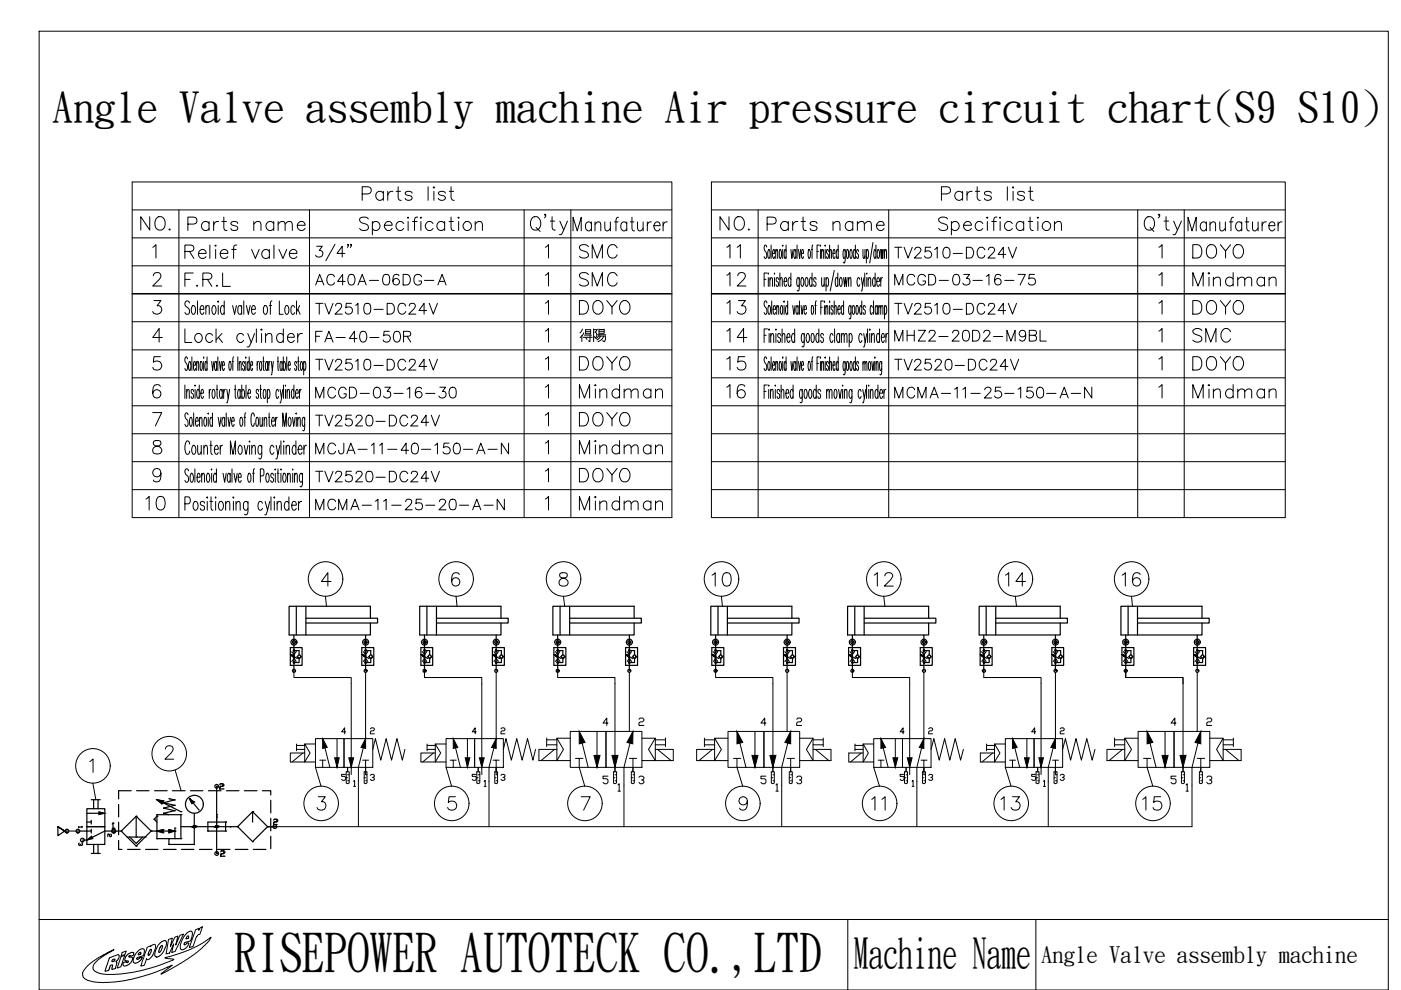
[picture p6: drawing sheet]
<svg xmlns="http://www.w3.org/2000/svg" width="297mm" height="210mm" viewBox="0 0 297 210" stroke-linecap="round" stroke-linejoin="round" font-family="sans-serif">
<defs><g id="words">
<text font-size="11.3" x="49.7" y="205.7">RISEPOWER AUTOTECK CO.,LTD</text>
<text font-size="9.7" x="118.2" y="74.4">得陽</text>
<g font-size="8.9">
<text x="11.1" y="25.7">Angle Valve assembly machine Air pressure circuit chart(S9 S10)</text>
<text x="181.1" y="205">Machine Name</text>
</g>
<g font-size="6.2">
<text x="28.6" y="50.1">NO.</text>
<text x="38.5" y="50.1">Parts name</text>
<text x="151.3" y="50.1">NO.</text>
<text x="161.6" y="50.1">Parts name</text>
<text x="121.7" y="56.1">SMC</text>
<text x="152.8" y="56.1">11</text>
<text x="251.5" y="56.1">DOYO</text>
<text x="38.1" y="62.1">F.R.L</text>
<text x="121.7" y="61.7">SMC</text>
<text x="152.8" y="61.7">12</text>
<text x="251.5" y="61.7">Mindman</text>
<text x="121.7" y="67.7">DOYO</text>
<text x="152.8" y="67.7">13</text>
<text x="251.5" y="67.7">DOYO</text>
<text x="152.8" y="73.7">14</text>
<text x="251.5" y="73.7">SMC</text>
<text x="121.7" y="79.7">DOYO</text>
<text x="152.8" y="79.7">15</text>
<text x="251.5" y="79.7">DOYO</text>
<text x="121.7" y="85.7">Mindman</text>
<text x="152.8" y="85.7">16</text>
<text x="251.5" y="85.7">Mindman</text>
<text x="121.7" y="91.4">DOYO</text>
<text x="121.7" y="97.4">Mindman</text>
<text x="121.7" y="103.4">DOYO</text>
<text x="29.6" y="109.4">10</text>
<text x="121.7" y="109.4">Mindman</text>
<text x="149.6" y="125.6">10</text>
<text x="184.1" y="125.6">12</text>
<text x="212" y="125.6">14</text>
<text x="236.7" y="125.6">16</text>
<text x="183.4" y="172.9">11</text>
<text x="211" y="172.9">13</text>
<text x="240.9" y="172.9">15</text>
</g>
<g font-size="5.7">
<text x="188.4" y="56.1">TV2510-DC24V</text>
<text x="65.6" y="61.7">AC40A-06DG-A</text>
<text x="188.4" y="61.7">MCGD-03-16-75</text>
<text x="65.6" y="79.7">TV2510-DC24V</text>
<text x="188.4" y="79.7">TV2520-DC24V</text>
<text x="65.6" y="85.7">MCGD-03-16-30</text>
<text x="188.4" y="85.7">MCMA-11-25-150-A-N</text>
</g>
<g font-size="5.3">
<text x="65.6" y="67.7">TV2510-DC24V</text>
<text x="188.4" y="67.7">TV2510-DC24V</text>
<text x="65.6" y="73.7">FA-40-50R</text>
<text x="188.4" y="73.4">MHZ2-20D2-M9BL</text>
<text x="65.6" y="91.4">TV2520-DC24V</text>
<text x="65.6" y="97.4">MCJA-11-40-150-A-N</text>
<text x="65.6" y="103.4">TV2520-DC24V</text>
<text x="65.6" y="109.4">MCMA-11-25-20-A-N</text>
</g>
<text font-size="4.8" x="220.8" y="203.9">Angle Valve assembly machine</text>
<text font-size="3.5" x="15.5" y="180.6">3</text>
<g font-size="3.1">
<text x="15.5" y="176.7">1</text>
<text x="21.5" y="178.5">2</text>
</g>
</g></defs>
<path d="M8.3 6.6h286v203.3h-286z" fill="none" stroke="#000" stroke-width=".21"/>
<g fill="none" stroke="#000" stroke-width=".21">
<path d="M57.4 175.3h195.3M8.3 195h286M33.9 200l.9-.6a.68 .68 0 0 1 .4 1.1l-.8 1.7-.7 .5-.6 .2-.3-.3 .1-.7 .4-1.1zM35.7 199.2l.8-.3-.4 1.8 1-2 .6-.2-.4 1.9 .8-2.1 .8-.3-1.8 3.7-.7 .2 .4-1.8-.9 2-.7 .1zM39.5 197.9l.8-.4a.63 .63 0 0 1 .4 1l-.4 1-1.2 .4a.25 .25 0 0 0 .1 .4 .25 .25 0 0 0 .3-.2v-.1a.29 .29 0 0 1 .5 0 .29 .29 0 0 1-.1 .5l-.6 .6-.4 .3h-.5l-.1-.2-.1-.8 .4-1.1zM39.6 198.6a.26 .26 0 0 1 .4-.1 .26 .26 0 0 1 .1 .4 .26 .26 0 0 1-.4 .1h-.3zM41.5 197.1l.7-.3-.1 .4 .2-.3 .6-.4-.7 1.6a1.3 1.3 0 0 0-.8 1.3l-.5 1.3-.8 .2zM179.7 195v14.9M219.6 195v14.9M18.6 204.7l2.4-1.7 3.2-1.6-2.7 1.6-1.5 1.3-.3 .9 .2 .6 1.2 .6 1.4 .2 3.1-.1 3.9-.6 3.6-1 3.3-1.2 .5-.3-1.9-.3 3.1-.9 2.3-.9 2.6-1.3 1.7-1.3-.8 1.3-2.5 2.2-3 2-4.2 2.4 2.3-1.9-3.7 1.5-5.2 1.5-3.2 .5-4 .1-1.9-.5-.8-.6-.2-1zM23.2 203.1l.8-.3a1.32 1.32 0 0 1 1.2-.3v.5l-.6 .9 .2 .1-.2 1a.62 .62 0 0 1-.8 .5h-.1l.1-.5a.23 .23 0 0 0 .1-.3 .23 .23 0 0 0-.4-.1l-.2 .2-.2 .9-.5 .2a.2 .2 0 0 1-.3 0 .2 .2 0 0 1 .1-.3zM23.9 203.5l.1-.1a.24 .24 0 0 1 .4 0 .24 .24 0 0 1-.2 .4h-.5z"/>
<path d="M25.7 202.8l.8-.3-.9 2.5-.8 .2zM25.9 201.9l.9-.3-.3 .8-.8 .3zM26.9 202.5l1.1-.6a.36 .36 0 0 1 .4 .3 .36 .36 0 0 1-.3 .4l-.4 .1a.2 .2 0 0 0-.3 0 .2 .2 0 0 0 0 .3h.2a.37 .37 0 0 1 .5 .1 .37 .37 0 0 1-.1 .5l-.6 .8-.8 .4h-.4l-.1-.6 .7-.2a.22 .22 0 0 0 .4 0 .22 .22 0 0 0 0-.3 .22 .22 0 0 0-.4 0 .44 .44 0 0 1-.4-.3 .44 .44 0 0 1 .2-.5zM29.1 201.8l.7-.6h.5a.87 .87 0 0 1 .2 1.1l-.1 .3-1 .3a.29 .29 0 0 0-.3 .2 .29 .29 0 0 0 .1 .3l.6-.4a.18 .18 0 0 1 .3 .1 .18 .18 0 0 1-.1 .2l-1 .8-.4 .1-.3-.2 .1-1zM29.4 202.1h.1a.24 .24 0 0 1 .2-.2 .24 .24 0 0 1 .2 .2 .24 .24 0 0 1-.2 .2 .19 .19 0 0 1-.3 .1 .19 .19 0 0 1 0-.3zM31.2 200.8l.7-.3v.2l.4-.4 .5-.1a1.4 1.4 0 0 1-.1 1.6 1.8 1.8 0 0 1-1.6 1.6v-.1l-.5 1.4-.8 .1zM31.8 201.4a.21 .21 0 0 1 .3 0 .21 .21 0 0 1-.1 .3l-.3 .6a.2 .2 0 0 1-.3 .2 .2 .2 0 0 1 .1-.3zM34.1 200.6a.25 .25 0 0 1 .4-.1 .25 .25 0 0 1-.1 .4l-.4 .9a.21 .21 0 0 1-.3 .1 .21 .21 0 0 1 0-.4z"/>
</g>
<!-- layer: 1 -->
<g fill="none" stroke="#000" stroke-width=".21">
<path d="M62.3 142.2v1.5h12.2v20.5M62.9 158h1.7M62.9 158.9h1.7M62.9 157.7v1.5M64.2 159.7l-2.3 1.9M64.6 157.7v3.9h2.3M66.9 156.6h6v6.1h-6zM66.9 157.7h-2.3l1.1 2-1.1 1.9h-3v-1.9h3M68.4 156.6l1.5 6.1M71.5 156.6v6.1M72.9 156.6h6.1v6.1h-6.1zM77.5 142.6v14l-1.5 6.1v12.6"/>
<path d="M79 158.9l.6-2.3 1.1 4.6 1.2-4.6 1.1 4.6 1.2-4.6 1.1 4.6 .6-2.3M90 142.2v1.5h12.2v20.5M90.6 157.7v1.5M90.6 158h1.7M90.6 158.9h1.7M91.9 159.7l-2.3 1.9M92.3 157.7v3.9h2.3M94.6 156.6h6v6.1h-6zM94.6 157.7h-2.3l1.1 2-1.1 1.9h-3.1v-1.9h3.1M96.1 156.6l1.5 6.1M99.1 156.6v6.1M100.6 156.6h6.1v6.1h-6.1z"/>
<path d="M105.2 142.6v14l-1.5 6.1v12.6M106.7 158.9l.6-2.3 1.1 4.6 1.2-4.6 1.1 4.6 1.1-4.6 1.2 4.6 .5-2.3M115.9 156.5v1.8M115.9 156.9h2.2M115.9 157.9h2.2M117.6 158.9l-2.9 2.4M118.1 156.5v4.8h2.8M118.2 142.2v1.5h12.2v19.9M120.9 155.1h7.6v7.6h-7.6zM120.9 156.5h-2.8l1.4 2.4-1.4 2.4h-3.8v-2.4h3.8M122.8 155.1l1.9 7.6M126.6 155.1v7.6"/>
<path d="M128.5 155.1h7.6v7.6h-7.6zM133.4 142.6v12.5M134.2 155.1l-1.9 7.6v12.6M136.1 156.5h2.8l-1.4 2.4 1.4 2.4h3.8v-2.4h-3.8M138.9 156.5v4.8h-2.8M138.9 156.9h2.2M138.9 157.9h2.2M139.4 158.9l2.9 2.4M141.1 156.5v1.8M149.4 156.9h2.1M149.4 157.9h2.1M149.4 156.5v1.8"/>
<path d="M151 158.9l-2.8 2.4M151.5 156.5v4.8h2.8M151.7 142.2v1.5h12.2v19.9M154.3 155.1h7.7v7.6h-7.7zM154.3 156.5h-2.8l1.5 2.4-1.5 2.4h-3.8v-2.4h3.8M156.3 155.1l1.9 7.6M160.1 155.1v7.6M162 155.1h7.5v7.6h-7.5zM166.9 142.6v12.5M167.6 155.1l-1.9 7.6v12.6M169.5 156.5h2.9l-1.4 2.4 1.4 2.4h3.8v-2.4h-3.8M172.4 156.5v4.8h-2.9"/>
<path d="M172.4 156.9h2.1M172.4 157.9h2.1M172.9 158.9l2.8 2.4M174.5 156.5v1.8M180.7 142.2v1.5h12.2v20.5M181.3 158h1.7M181.3 158.9h1.7M181.3 157.7v1.5M182.6 159.7l-2.3 1.9M183 157.7v3.9h2.3M185.3 156.6h6v6.1h-6zM185.3 157.7h-2.3l1.1 2-1.1 1.9h-3v-1.9h3"/>
<path d="M186.8 156.6l1.5 6.1M189.8 156.6v6.1M191.3 156.6h6.1v6.1h-6.1zM195.9 142.6v14l-1.5 6.1v12.6M197.4 158.9l.6-2.3 1.1 4.6 1.2-4.6 1.1 4.6 1.1-4.6 1.2 4.6 .6-2.3M208.6 142.2v1.5h12.1v20.5M209.2 158h1.7M209.2 158.9h1.7M209.2 157.7v1.5M210.5 159.7l-2.3 1.9M210.9 157.7v3.9h2.2M213.1 156.6h6.1v6.1h-6.1z"/>
<path d="M213.1 157.7h-2.2l1.1 2-1.1 1.9h-3v-1.9h3M214.7 156.6l1.5 6.1M217.7 156.6v6.1M219.2 156.6h6.1v6.1h-6.1zM223.8 142.6v14l-1.6 6.1v12.6M225.3 158.9l.6-2.3 1.1 4.6 1.1-4.6 1.2 4.6 1.1-4.6 1.2 4.6 .6-2.3M236.3 156.9h2.2M236.3 157.9h2.2M236.3 156.5v1.8M238 158.9l-2.8 2.4M238.5 156.5v4.8h2.8M238.7 142.2v1.5h12.1v19.9"/>
<path d="M241.3 155.1h7.6v7.6h-7.6zM241.3 156.5h-2.8l1.4 2.4-1.4 2.4h-3.8v-2.4h3.8M243.2 155.1l1.9 7.6M247 155.1v7.6M248.9 155.1h7.6v7.6h-7.6zM253.8 142.6v12.5M254.6 155.1l-1.9 7.6v12.6M256.5 156.5h2.8l-1.4 2.4 1.4 2.4h3.8v-2.4h-3.8M259.3 156.5v4.8h-2.8M259.3 156.9h2.2M259.3 157.9h2.2M259.8 158.9l2.9 2.4"/>
<path d="M261.5 156.5v1.8M13.8 176.2h2.7M67.8 161.2h.6v1.5M68.4 161.2h.6M73.4 163.6h.6v2.4l-.3 .2-.3-.2zM73.4 164.9h.3M73.7 164.3h.3M73.7 165.5h.3M73.7 162.7v.9M76.9 161.2h.6v3M77.2 163.6h.6v2.4l-.3 .2-.3-.2zM77.2 164.9h.3"/>
<path d="M77.5 161.2h.6M77.5 164.3h.3M77.5 165.5h.3M95.5 161.2h.6v1.5M96.1 161.2h.6M101.1 163.6h.6v2.4l-.3 .2-.3-.2zM101.1 164.9h.3M101.4 162.7v.9M101.4 164.3h.3M101.4 165.5h.3M104.6 161.2h.6v3M104.9 163.6h.6v2.4l-.3 .2-.3-.2z"/>
<path d="M104.9 164.9h.3M105.2 161.2h.6M105.2 164.3h.3M105.2 165.5h.3M122 160.8h.8v1.9M122.8 160.8h.8M130.1 163.6h.6v2.4l-.3 .2-.3-.2zM130.1 164.9h.3M130.4 164.3h.3M130.4 165.5h.3M133.4 160.8h.8v2.8M133.9 163.6h.6v2.4l-.3 .2-.3-.2z"/>
<path d="M133.9 164.9h.3M134.2 164.3h.3M134.2 165.5h.3M134.2 160.8h.8M155.5 160.8h.8v1.9M156.3 160.8h.8M163.5 163.6h.7v2.4l-.3 .2-.4-.2zM163.5 164.9h.4M163.9 164.3h.3M163.9 165.5h.3M166.9 160.8h.7v2.8M167.3 163.6h.7v2.4l-.4 .2-.3-.2z"/>
<path d="M167.3 164.9h.3M167.6 164.3h.4M167.6 165.5h.4M167.7 160.8h.7M186.2 161.2h.6v1.5M186.8 161.2h.6M191.8 163.6h.6v2.4l-.3 .2-.3-.2zM191.8 164.9h.3M192.1 164.3h.3M192.1 165.5h.3M192.1 162.7v.9M195.3 161.2h.6v3"/>
<path d="M195.6 163.6h.6v2.4l-.3 .2-.3-.2zM195.6 164.9h.3M195.9 164.3h.3M195.9 165.5h.3M195.9 161.2h.7M214 161.2h.7v1.5M214.7 161.2h.6M219.7 163.6h.6v2.4l-.3 .2-.3-.2zM219.7 164.9h.3M220 164.3h.3M220 165.5h.3M220 162.7v.9"/>
<path d="M223.2 161.2h.6v3M223.5 163.6h.6v2.4l-.3 .2-.3-.2zM223.5 164.9h.3M223.8 164.3h.3M223.8 165.5h.3M223.8 161.2h.6M242.4 160.8h.8v1.9M243.2 160.8h.8M250.5 163.6h.6v2.4l-.3 .2-.3-.2zM250.5 164.9h.3M250.8 164.3h.3M250.8 165.5h.3"/>
<path d="M253.8 160.8h.8v2.8M254.3 163.6h.6v2.4l-.3 .2-.3-.2zM254.3 164.9h.3M254.6 164.3h.3M254.6 165.5h.3M254.6 160.8h.8"/>
</g>
<!-- layer: CONNECTIONS -->
<g fill="none" stroke="#000" stroke-width=".25">
<circle cx="62.3" cy="136.2" r=".63"/>
<circle cx="62.3" cy="136.1" r=".31"/>
<circle cx="77.5" cy="136.1" r=".31"/>
<circle cx="77.5" cy="136.2" r=".63"/>
<circle cx="90" cy="136.2" r=".63"/>
<circle cx="90" cy="136.1" r=".33"/>
<circle cx="105.2" cy="136.1" r=".31"/>
<circle cx="105.2" cy="136.2" r=".63"/>
<circle cx="118.2" cy="136.2" r=".63"/>
<circle cx="118.2" cy="136.1" r=".33"/>
<circle cx="133.4" cy="136.1" r=".31"/>
<circle cx="133.4" cy="136.2" r=".64"/>
<circle cx="151.7" cy="136.1" r=".31"/>
<circle cx="151.7" cy="136.2" r=".64"/>
<circle cx="166.9" cy="136.2" r=".63"/>
<circle cx="166.9" cy="136.1" r=".31"/>
<circle cx="180.7" cy="136.1" r=".31"/>
<circle cx="180.7" cy="136.2" r=".64"/>
<circle cx="195.9" cy="136.2" r=".63"/>
<circle cx="195.9" cy="136.1" r=".31"/>
<circle cx="208.6" cy="136.2" r=".63"/>
<circle cx="208.6" cy="136.1" r=".31"/>
<circle cx="223.8" cy="136.2" r=".63"/>
<circle cx="223.8" cy="136.1" r=".33"/>
<circle cx="238.7" cy="136.1" r=".31"/>
<circle cx="238.7" cy="136.2" r=".64"/>
<circle cx="253.8" cy="136.2" r=".63"/>
<circle cx="253.9" cy="136.1" r=".31"/>
<circle cx="62.3" cy="142.2" r=".31"/>
<circle cx="77.5" cy="142.2" r=".31"/>
<circle cx="90" cy="142.2" r=".33"/>
<circle cx="105.2" cy="142.2" r=".31"/>
<circle cx="118.2" cy="142.2" r=".33"/>
<circle cx="133.4" cy="142.2" r=".31"/>
<circle cx="151.7" cy="142.2" r=".31"/>
<circle cx="166.9" cy="142.2" r=".31"/>
<circle cx="180.7" cy="142.2" r=".31"/>
<circle cx="195.9" cy="142.2" r=".31"/>
<circle cx="208.6" cy="142.2" r=".31"/>
<circle cx="223.8" cy="142.2" r=".33"/>
<circle cx="238.7" cy="142.2" r=".31"/>
<circle cx="253.9" cy="142.2" r=".31"/>
<circle cx="14.2" cy="176.2" r=".39"/>
<circle cx="46" cy="166.7" r=".39"/>
<circle cx="58.3" cy="175.3" r=".39"/>
<circle cx="46" cy="180.9" r=".39"/>
</g>
<!-- layer: 1 -->
<g fill="none" stroke="#000" stroke-width=".25">
<path d="M61.6 137.3h2.5v3.8h-2.5zM61.6 138.8l.6 .3-.1 .1-.5-.4 .7 .3-.1 .2zM61.8 138.2a1.33 1.33 0 0 1 0 2M62.3 139.2l-.7-.4 .6 .5 .2-.2-.8-.3 1.4 .8M62.3 137.9h1.1v1M62.3 134.6v7.6M62.8 138.1a1.33 1.33 0 0 0 0 2.1M62.8 128.5v6.1M62.9 139.2l.5 .5 .5-.5M63.4 139.7v.8h-1.1M64.9 131.1h15.2v1h-15.2M64.9 128.5v6.1"/>
<path d="M76.7 137.3h2.5v3.8h-2.5zM76.8 138.8l.6 .3-.1 .1-.5-.4 .7 .3-.2 .2zM77 138.2a1.33 1.33 0 0 1 0 2M77.5 137.9l.1 .1zM77.5 139.2l-.7-.4 .6 .5 .2-.2-.8-.3 1.4 .8M77.5 137.9h1.1v1M77.5 134.6v7.6M78 138.1a1.37 1.37 0 0 0 0 2.1M78.1 139.2l.5 .5 .5-.5M78.5 131.1v-2.6h-17.2v6.1h17.2v-2.5M78.6 139.7v.8h-1.1M89.2 137.3h2.5v3.8h-2.5z"/>
<path d="M89.3 138.8l.6 .3-.1 .1-.5-.4 .7 .3-.1 .2zM89.5 138.2a1.33 1.33 0 0 1 0 2M90 139.2l-.7-.4 .6 .5 .1-.2-.7-.3 1.4 .8M90 137.9h1.1v1M90 134.6v7.6M90.5 138.1a1.33 1.33 0 0 0 0 2.1M90.5 128.5v6.1M90.6 139.2l.5 .5 .5-.5M91.1 139.7v.8h-1.1M92.5 131.1h15.2v1h-15.2M92.5 128.5v6.1M104.4 137.3h2.5v3.8h-2.5z"/>
<path d="M104.5 138.8l.6 .3-.1 .1-.5-.4 .7 .3-.2 .2zM104.7 138.2a1.33 1.33 0 0 1 0 2M105.1 137.9h.2zM105.2 139.2l-.7-.4 .6 .5 .1-.2-.7-.3 1.4 .8M105.2 134.6v7.6M105.2 137.9h1.1v1M105.7 138.1a1.37 1.37 0 0 0 0 2.1M105.8 139.2l.5 .5 .5-.5M106.2 131.1v-2.6h-17.2v6.1h17.2v-2.5M106.3 139.7v.8h-1.1M117.4 137.3h2.6v3.8h-2.6zM117.5 138.8l.6 .3v.1l-.6-.4 .7 .3-.1 .2z"/>
<path d="M117.8 138.2a1.33 1.33 0 0 1 0 2M118.2 137.9l.1 .1zM118.2 139.2l-.7-.4 .6 .5 .2-.2-.8-.3 1.5 .8M118.2 137.9h1.1v1M118.2 134.6v7.6M118.7 138.1a1.37 1.37 0 0 0 0 2.1M118.7 128.5v6.1M118.9 139.2l.4 .5 .5-.5M119.3 139.7v.8h-1.1M120.8 131.1h15.2v1h-15.2M120.8 128.5v6.1M132.6 137.3h2.6v3.8h-2.6z"/>
<path d="M132.7 138.8l.6 .3v.1l-.6-.4 .7 .3-.1 .2zM132.9 138.2a1.29 1.29 0 0 1 .1 2M133.3 137.9l.2 .1zM133.4 139.2l-.7-.4 .6 .5 .1-.2-.7-.3 1.5 .8M133.4 137.9h1.1v1M133.4 134.6v7.6M133.9 138.1a1.37 1.37 0 0 0 0 2.1M134.1 139.2l.4 .5 .5-.5M134.5 131.1v-2.6h-17.3v6.1h17.3v-2.5M134.5 139.7v.8h-1.1M150.9 137.3h2.6v3.8h-2.6zM151 138.8l.6 .3v.1l-.6-.4 .7 .3-.1 .2z"/>
<path d="M151.2 138.2a1.37 1.37 0 0 1 .1 2M151.6 139.2l-.6-.4 .6 .5 .1-.2-.7-.3 1.4 .8M151.7 137.9h1.1v1M151.7 134.6v7.6M152.2 138.1a1.37 1.37 0 0 0 0 2.1M152.2 128.5v6.1M152.4 139.2l.4 .5 .5-.5M152.8 139.7v.8h-1.1M154.2 131.1h15.2v1h-15.2M154.2 128.5v6.1M166.1 137.3h2.6v3.8h-2.6zM166.2 138.8l.6 .3-.1 .1-.5-.4 .6 .3v.2z"/>
<path d="M166.4 138.2a1.33 1.33 0 0 1 0 2M166.8 139.2l-.6-.4 .6 .5 .1-.2-.7-.3 1.4 .8M166.9 137.9h1.1v1M166.9 134.6v7.6M167.4 138.1a1.41 1.41 0 0 0-.1 2.1M167.5 139.2l.5 .5 .5-.5M167.9 131.1v-2.6h-17.2v6.1h17.2v-2.5M168 139.7v.8h-1.1M179.9 137.3h2.6v3.8h-2.6zM180 138.8l.6 .3v.1l-.6-.4 .7 .3-.1 .2zM180.2 138.2a1.29 1.29 0 0 1 .1 2M180.6 139.2l-.6-.4 .6 .5 .1-.2-.7-.3 1.4 .8"/>
<path d="M180.7 137.9h1.1v1M180.7 134.6v7.6M181.2 138.1a1.37 1.37 0 0 0 0 2.1M181.2 128.5v6.1M181.4 139.2l.4 .5 .5-.5M181.8 139.7v.8h-1.1M183.2 131.1h15.2v1h-15.2M183.2 128.5v6.1M195.1 137.3h2.6v3.8h-2.6zM195.2 138.8l.6 .3-.1 .1-.5-.4 .6 .3-.1 .2zM195.4 138.2a1.37 1.37 0 0 1 .1 2M195.8 139.2l-.6-.4 .5 .5 .2-.2-.7-.3 1.4 .8"/>
<path d="M195.9 137.9h1.1v1M195.9 134.6v7.6M196.4 138.1a1.41 1.41 0 0 0-.1 2.1M196.5 139.2l.5 .5 .5-.5M196.9 131.1v-2.6h-17.2v6.1h17.2v-2.5M197 139.7v.8h-1.1M207.8 137.3h2.6v3.8h-2.6zM207.9 138.8l.6 .3-.1 .1-.5-.4 .6 .3-.1 .2zM208.1 138.2a1.37 1.37 0 0 1 .1 2M208.5 137.9l.2 .1zM208.5 139.2l-.6-.4 .5 .5 .2-.2-.7-.3 1.4 .8M208.6 137.9h1.1v1"/>
<path d="M208.6 134.6v7.6M209.1 138.1a1.41 1.41 0 0 0-.1 2.1M209.1 128.5v6.1M209.2 139.2l.5 .5 .5-.5M209.7 139.7v.8h-1.1M211.1 131.1h15.2v1h-15.2M211.1 128.5v6.1M223 137.3h2.5v3.8h-2.5zM223.1 138.8l.5 .3v.1l-.5-.4 .6 .3-.1 .2zM223.3 138.2a1.33 1.33 0 0 1 0 2M223.7 139.2l-.6-.4 .5 .5 .2-.2-.7-.3 1.4 .8M223.8 137.9h1.1v1"/>
<path d="M223.8 134.6v7.6M224.3 138.1a1.33 1.33 0 0 0-.1 2.1M224.4 139.2l.5 .5 .5-.5M224.8 131.1v-2.6h-17.2v6.1h17.2v-2.5M224.9 139.7v.8h-1.1M237.9 137.3h2.5v3.8h-2.5zM237.9 138.8l.6 .3v.1l-.6-.4 .7 .3-.1 .2zM238.2 138.2a1.29 1.29 0 0 1 0 2M238.6 139.2l-.7-.4 .6 .5 .2-.2-.8-.3 1.5 .8M238.7 137.9h1.1v1M238.7 134.6v7.6M239.1 138.1a1.37 1.37 0 0 0 0 2.1"/>
<path d="M239.2 128.5v6.1M239.3 139.2l.5 .5 .4-.5M239.8 139.7v.8h-1.1M241.2 131.1h15.2v1h-15.2M241.2 128.5v6.1M253.1 137.3h2.5v3.8h-2.5zM253.1 138.8l.6 .3v.1l-.6-.4 .7 .3-.1 .2zM253.4 138.2a1.33 1.33 0 0 1 0 2M253.8 137.9l.1 .1zM253.8 139.2l-.7-.4 .6 .5 .2-.2-.8-.3 1.5 .8M253.8 137.9h1.2v1M253.8 134.6v7.6"/>
<path d="M254.3 138.1a1.41 1.41 0 0 0 0 2.1M254.5 139.2l.5 .5 .4-.5M254.8 131.1v-2.6h-17.1v6.1h17.1v-2.5M255 139.7v.8h-1.2M62.4 140.5h.1M77.6 140.5h.1M90 140.5h.1M105.2 140.5h.1M118.3 140.5h.1M133.5 140.5h.1M151.8 140.5h.1M166.9 140.5h.1"/>
<path d="M180.8 140.5h.1M195.9 140.5h.1M208.6 140.5h.1M223.8 140.5h.1M238.7 140.5h.1M253.9 140.5h.1M12.3 175.3v1.9l1.4-1-1.4-.9 1.4 .9h.5M18.4 175.3h3.8v3.7h-3.8zM18.4 171.5h3.8v3.8h-3.8zM18.4 172.4h3.8M19.3 169.6h2M19.9 169.6v1.9"/>
<path d="M19.9 179v1.9M20.8 169.6v1.9M20.8 179v1.9M22.2 176.2l-3.8 1.9M24 174.5h.1M24 174.5l-.2 .2M24 174.5v1.1M24.1 176.2h1.6M25.1 178.2v1.9h.8M25.1 170.6v2.6M25.1 174.3v2.7M25.7 176.2h.1"/>
<path d="M25.7 176.2l3.2 3.2M27 177.5h3.8M27.5 177.5l1.4 1.3 1.3-1.3M27.8 167.7h-2.7v1.7M28.9 179.4h.1M28.9 173.1h.1M28.9 177.5h.1M28.9 173.1l-3.2 3.1M28.9 173.1v4.4M28.9 173.1l3.1 3.1M29 167.7h2.6M30.8 177.5h.1"/>
<path d="M32 176.2h1.3M32 176.2h.1M32 176.2l-3.1 3.2M32.7 173.7h.1M32.7 173.7l.6 .6M32.8 167.7h2.6M33.3 173.1h.1M33.3 169.6h.1M33.3 177.8h.1M33.3 176.2h.1M33.3 172.7h.1M33.3 173.1l-.6 .6"/>
<path d="M33.3 172.7h5.1M33.3 169.6l5.1 2.5M33.3 169.6l1 .8M33.3 169.6l1.3 .2M33.3 176.2h3.8M33.3 177.8h5.1M33.3 176.2l1.2 .3M33.3 172.7v5.1M34.3 170.4h.1M34.5 175.9h.1M34.5 176.5h.1M34.5 175.9l-1.2 .3"/>
<path d="M34.5 175.9v.6M34.6 169.8h.1M34.6 169.8l-.3 .6M34.7 171.3h.1M34.7 172.4h.1M34.7 171.3l2.3 .6M34.7 172.4l1.1 .3M34.7 170.2h.1M34.7 170.2l2.3 .5M35.8 177.8h.1M35.8 176.5h.1M35.8 175.9h.1"/>
<path d="M35.8 179h.1M35.8 175.9v.6M35.8 177.8v1.2M35.8 175.9l1.3 .3M35.8 179h5.4M35.9 169.3h.1M35.9 169.3l1.1 .3M36.6 167.7h2.6M37 170.7h.1M37 169.6h.1M37 171.9h.1M37 170.7l-2.3 .6"/>
<path d="M37 169.6l-2.3 .6M37 171.9l-2.3 .5M37.1 176.2h.1M37.1 175.6h.1M37.1 176.2l-1.3 .3M37.1 175.6v2.2M38.4 172.7h.1M38.4 172.1h.1M38.4 175.3h10.4M38.4 177.8h.1M38.4 172.7v5.1M40.2 169.3h.1"/>
<path d="M40.2 169.3l.9 .7M40.2 169.3l.5 1.1M40.3 169.4l1.9 2.4M40.4 167.7h2.6M40.7 170.4h.1M41.1 170h.1M41.1 170l-.4 .4M41.2 175.3h.1M41.2 175.3v3.8M41.2 172.4v2.9M44.1 176.2h.1M44.1 176.2h3.7"/>
<path d="M44.2 167.7h2.7M45.9 173.2h.1M45.9 172.7h.1M45.9 166.7h.1M45.9 166.7v14.2M46.6 166.9h.1M46.6 167.3h.1M46.6 166.9v.4M46.6 167.3h.7M46.7 166.2h.1M46.7 166.7h.1M46.7 166.2l-.1 .2"/>
<path d="M46.7 166.2h.4M46.7 166.7h.4M46.7 166.7l-.1 .2M47.1 166.2h.1M47.1 166.7h.1M47.1 166.2l.2 .2M47.3 166.4h.1M47.3 166.6h.1M47.3 167.3h.1M47.3 166.4v.2M47.3 166.6l-.2 .1M47.8 174.3h.1"/>
<path d="M47.8 176.2h.1M47.8 174.3h-3.7v1.9M47.8 174.3v1.9M48 167.7h2.7M48.8 175.3h.1M48.8 175.3h1.6M50.4 175.3h.1M50.4 175.3l3.2 3.1M51.8 167.7h2.7M53.6 178.4h.1M53.6 172.1h.1M53.6 172.1l3.1 3.2"/>
<path d="M53.6 172.1v2.2M53.6 172.1l-3.2 3.2M55.4 175.3h.1M55.6 167.7h1.8v.8M56.7 175.3h.1M56.7 175.3l-3.1 3.1M56.7 175.3h1.6M57.4 169.7v2.7M57.4 173.5v2.7M57.4 177.3v2.6M58 174.4h.1M58 174.8h.1"/>
<path d="M58 174.8h.8M58 174.4v.4M58.2 173.7h.1M58.2 174.3h.1M58.2 174.3h.3M58.2 173.7l-.2 .2M58.2 173.7h.3M58.2 174.3l-.2 .1M58.3 175.3h.1M58.5 173.7h.1M58.5 174.3h.1M58.5 173.7l.2 .2"/>
<path d="M58.7 173.9h.1M58.7 174.1h.1M58.7 173.9v.2M58.7 174.1l-.2 .2M19.3 180.9h2M27.1 180.1h2.6M30.9 180.1h2.6M34.7 180.1h2.6M38.5 180.1h2.6M42.3 180.1h2.7M45.9 180.9h.1M46.1 180.1h2.7"/>
<path d="M46.8 181.2h.1M46.8 181.5h.1M46.8 181.2v.3M46.8 181.5h.7M46.9 180.4h.1M46.9 181h.1M46.9 180.4l-.1 .2M46.9 180.4h.4M46.9 181h.4M46.9 181l-.1 .2M47.3 180.4h.1M47.3 181h.1"/>
<path d="M47.3 180.4l.2 .2M47.5 180.6h.1M47.5 180.8h.1M47.5 181.5h.1M47.5 180.6v.2M47.5 180.8l-.2 .2M49.9 180.1h2.7M53.7 180.1h2.7"/>
<circle cx="62.3" cy="137.9" r=".16"/>
<circle cx="62.3" cy="137.9" r=".12"/>
<circle cx="62.3" cy="137.9" r=".07"/>
<circle cx="63.4" cy="139.2" r=".31"/>
<circle cx="77.5" cy="137.9" r=".13"/>
<circle cx="77.5" cy="137.9" r=".16"/>
<circle cx="78.6" cy="139.2" r=".33"/>
<circle cx="90" cy="137.9" r=".16"/>
<circle cx="90" cy="137.9" r=".07"/>
<circle cx="90" cy="137.9" r=".12"/>
<circle cx="91.1" cy="139.2" r=".31"/>
<circle cx="105.2" cy="137.9" r=".13"/>
<circle cx="105.2" cy="137.9" r=".16"/>
<circle cx="106.3" cy="139.2" r=".33"/>
<circle cx="118.2" cy="137.9" r=".12"/>
<circle cx="118.3" cy="137.9" r=".15"/>
<circle cx="119.4" cy="139.2" r=".31"/>
<circle cx="133.4" cy="137.9" r=".11"/>
<circle cx="133.4" cy="138" r=".17"/>
<circle cx="134.5" cy="139.2" r=".33"/>
<circle cx="151.7" cy="137.9" r=".07"/>
<circle cx="151.7" cy="137.9" r=".14"/>
<circle cx="151.7" cy="137.9" r=".1"/>
<circle cx="152.8" cy="139.2" r=".31"/>
<circle cx="166.9" cy="137.9" r=".16"/>
<circle cx="166.9" cy="137.9" r=".08"/>
<circle cx="166.9" cy="137.9" r=".11"/>
<circle cx="168" cy="139.2" r=".31"/>
<circle cx="180.7" cy="137.9" r=".07"/>
<circle cx="180.7" cy="137.9" r=".14"/>
<circle cx="180.7" cy="137.9" r=".1"/>
<circle cx="181.8" cy="139.2" r=".31"/>
<circle cx="195.9" cy="137.9" r=".07"/>
<circle cx="195.9" cy="137.9" r=".11"/>
<circle cx="195.9" cy="137.9" r=".14"/>
<circle cx="197" cy="139.2" r=".31"/>
<circle cx="208.6" cy="137.9" r=".11"/>
<circle cx="208.6" cy="137.9" r=".14"/>
<circle cx="209.7" cy="139.2" r=".31"/>
<circle cx="223.8" cy="137.9" r=".16"/>
<circle cx="223.8" cy="137.9" r=".12"/>
<circle cx="223.8" cy="137.9" r=".07"/>
<circle cx="224.9" cy="139.2" r=".31"/>
<circle cx="238.6" cy="137.9" r=".07"/>
<circle cx="238.7" cy="137.9" r=".14"/>
<circle cx="238.7" cy="137.9" r=".1"/>
<circle cx="239.8" cy="139.2" r=".31"/>
<circle cx="253.8" cy="137.9" r=".11"/>
<circle cx="253.9" cy="137.9" r=".14"/>
<circle cx="255" cy="139.2" r=".31"/>
<circle cx="62.3" cy="140.5" r=".16"/>
<circle cx="62.3" cy="140.4" r=".11"/>
<circle cx="77.5" cy="140.4" r=".1"/>
<circle cx="77.5" cy="140.5" r=".17"/>
<circle cx="90" cy="140.5" r=".16"/>
<circle cx="90" cy="140.4" r=".11"/>
<circle cx="105.2" cy="140.4" r=".1"/>
<circle cx="105.2" cy="140.5" r=".17"/>
<circle cx="118.2" cy="140.4" r=".09"/>
<circle cx="118.2" cy="140.5" r=".16"/>
<circle cx="133.4" cy="140.4" r=".1"/>
<circle cx="133.4" cy="140.5" r=".17"/>
<circle cx="151.7" cy="140.5" r=".11"/>
<circle cx="151.7" cy="140.5" r=".15"/>
<circle cx="166.9" cy="140.5" r=".16"/>
<circle cx="166.9" cy="140.5" r=".12"/>
<circle cx="180.7" cy="140.5" r=".15"/>
<circle cx="180.7" cy="140.4" r=".1"/>
<circle cx="195.9" cy="140.5" r=".12"/>
<circle cx="195.9" cy="140.5" r=".15"/>
<circle cx="208.6" cy="140.5" r=".12"/>
<circle cx="208.6" cy="140.5" r=".15"/>
<circle cx="223.8" cy="140.5" r=".16"/>
<circle cx="223.8" cy="140.4" r=".11"/>
<circle cx="238.6" cy="140.5" r=".11"/>
<circle cx="238.6" cy="140.5" r=".15"/>
<circle cx="253.8" cy="140.5" r=".12"/>
<circle cx="253.8" cy="140.5" r=".15"/>
<circle cx="41.2" cy="175.3" r=".25"/>
<circle cx="41.2" cy="170.5" r="1.9"/>
<circle cx="45.9" cy="175.3" r=".25"/>
</g>
<g fill="#000" stroke="#000" stroke-width=".21">
<path d="M68.4 156.6l1 1.9-1 .2zM77.5 156.6v2.1l-1-.2zM96.1 156.6l1 1.9-1 .2zM105.2 156.6v2.1l-1-.2zM122.8 155.1l1.2 2.3-1.2 .3zM134.2 155.1v2.6l-1.3-.3zM156.3 155.1l1.2 2.3-1.2 .3zM167.6 155.1v2.6l-1.2-.3zM186.8 156.6l.9 1.9-.9 .2zM195.9 156.6v2.1l-1-.2zM214.7 156.6l.9 1.9-.9 .2zM223.8 156.6v2.1l-1-.2z"/>
<path d="M243.2 155.1l1.2 2.3-1.2 .3zM254.6 155.1v2.6l-1.2-.3zM18.4 178.1l1-.8 .3 .5zM21 172.1l1.2 .3-1.2 .3zM33.3 169.6l1.3 .2-.3 .6zM33.3 176.2l1.2-.3v.6zM35.8 175.9l1.3 .3-1.3 .3zM40.2 169.3l.9 .7-.4 .4zM40.9 175.3h.5l-.4 .1zM41 175.1h.4l-.5 .2zM41 175.1h.4zM40.9 175.3l.5-.2v.2z"/>
<path d="M45.7 175.3h.5l-.4 .1zM45.8 175.4h.3zM45.7 175.3l.4-.2 .1 .2zM45.8 175.4l.4-.1-.1 .1zM71 160.7h.9l-.4 2zM74 160.7h1l-.5 2zM98.6 160.7h1l-.5 2zM101.6 160.7h1.1l-.5 2zM125.9 160.2h1.3l-.6 2.5zM129.8 160.2h1.2l-.6 2.5zM159.4 160.2h1.3l-.6 2.5zM163.2 160.2h1.3l-.6 2.5z"/>
<path d="M189.3 160.7h1l-.5 2zM192.4 160.7h1l-.5 2zM217.2 160.7h1l-.5 2zM220.3 160.7h.9l-.5 2zM246.4 160.2h1.2l-.6 2.5zM250.2 160.2h1.3l-.7 2.5z"/>
<path d="M41 175.4h.4zM41 175.4l.4-.1v.1z"/>
<path d="M45.8 175.1l-.1 .2 .4-.2zM45.8 175.1h.3z"/>
</g>
<g fill="none" stroke="#000" stroke-width=".21">
<path d="M28 38.6h114.5v71.1h-114.5zM84.4 39.6v2.3l.1 .4 .6 .2M90.8 39.6v2.9M92 39.6l.1 .1-.1 .2-.1-.2zM95.6 39.6v2.3l.2 .4 .5 .2M150.8 38.6h121.7v71.1h-121.7zM207.2 39.6v2.3l.1 .4 .6 .2M213.6 39.6v2.9M214.8 39.6l.1 .1-.1 .2-.1-.2zM218.4 39.6v2.3l.2 .4 .5 .2M28 56.4h114.5M28 50.4h114.5"/>
<path d="M28 44.5h114.5M32.4 52.4l.7-.5v2.8M32.5 58.5l.3-.6 .8-.1a.82 .82 0 0 1 .5 .7 .82 .82 0 0 1-.4 .8l-1.3 1.3h1.9M37.9 44.5v65.2M39.2 53.3l1.7-.1a.7 .7 0 0 0 0-1.1l-1.7-.1v2.8M40.2 53.3l.9 1.5M42.1 53.7h1.6a.84 .84 0 0 0-1-.9 .84 .84 0 0 0-.6 1.2 .87 .87 0 0 0 .6 .8 .87 .87 0 0 0 1-.4M44.5 52v2.8M45.7 52.9v1.9M46.7 53.7h1.6a.84 .84 0 0 0-1-.9 .84 .84 0 0 0-.6 1.2 .87 .87 0 0 0 .6 .8 .87 .87 0 0 0 1-.4M49.1 52.9h1M50.2 52l-.5 .1-.2 .4v2.3"/>
<path d="M53.3 52.9l.8 1.9 .8-1.9M57.1 53.3a.9 .9 0 0 0-1.3-.1 .9 .9 0 0 0 0 1.3 .9 .9 0 0 0 1.3-.1M57.1 52.9v1.9M58.1 52v2.8M59.1 52.9l.9 1.9 .8-1.9M61.3 53.7h1.6a.84 .84 0 0 0-.9-.9 .84 .84 0 0 0-.7 1.2 .87 .87 0 0 0 .7 .8 .87 .87 0 0 0 .9-.4M65.6 44.5v65.2M67.1 52.2h1.2l-.6 .9a.73 .73 0 0 1 .8 .9 .73 .73 0 0 1-1.1 .5l-.3-.1-.2-.3M71 51.8l-1.9 3.5M73.1 53.7h-1.6l1.1-1.5v2.3M73.9 51.9h-.2v-.1l.2 .1-.2 .6M74.5 51.9h-.2l.1-.1 .1 .1-.2 .6"/>
<path d="M76.8 41.1h1.2l.4-.1a.76 .76 0 0 0 .3-.9 .76 .76 0 0 0-.7-.5h-1.2v2.9M78.1 46.4a1.27 1.27 0 0 0-1.9 0 .78 .78 0 0 0 .6 .9l.8 .2a.7 .7 0 0 1 .5 .5 .7 .7 0 0 1-.2 .7 1.28 1.28 0 0 1-1.7-.3M79 47.4a.9 .9 0 0 1 1.3-.2 .9 .9 0 0 1 0 1.4 .9 .9 0 0 1-1.3-.2M79 47v2.8M81.3 41a.9 .9 0 0 0-1.3-.2 .9 .9 0 0 0 0 1.4 .9 .9 0 0 0 1.3-.1M81.3 40.6v1.9M81.5 47.8h1.6a.83 .83 0 0 0-.8-.9 .83 .83 0 0 0-.8 .9 .91 .91 0 0 0 .5 1 .91 .91 0 0 0 1.1-.4M82.2 40.6v1.9M83.3 40.6a.93 .93 0 0 0-1.1 .8M84 40.6h.9M85.6 47.4a.92 .92 0 0 0-1.4-.2 .92 .92 0 0 0 0 1.4 .92 .92 0 0 0 1.4-.2M86.5 46l.2 .2-.2 .1-.1-.1z"/>
<path d="M86.5 47v1.9M87.4 41a.88 .88 0 0 0-1.5 0l.4 .4 .9 .2 .2 .5a.84 .84 0 0 1-1.5 0M87.5 47h.9M88.6 46l-.6 .2-.1 .4v2.3M89.2 46l.2 .2-.2 .1-.1-.1zM89.2 47v1.9M91.8 47.4a.92 .92 0 0 0-1.3-.2 .92 .92 0 0 0 0 1.4 .92 .92 0 0 0 1.3-.2M92 40.6v1.9M94.3 47.4a.92 .92 0 0 0-1.4-.2 .92 .92 0 0 0 0 1.4 .92 .92 0 0 0 1.4-.2M94.3 47v1.9M94.4 41a.92 .92 0 0 0-1.5 0l.4 .4 1 .2 .1 .5a.87 .87 0 0 1-1.5 0M95.2 47h.9"/>
<path d="M95.2 40.6h1M95.6 46v2.3l.2 .4 .5 .2M97.2 46l.2 .2-.2 .1-.1-.1zM97.2 47v1.9M100.8 47.5l.6-.5 .7 .1 .2 .4v1.4M100.8 47v1.9M111.1 44.5v65.2M113 46.1l.3-.2a1.48 1.48 0 0 1 1.4 1.1 1.48 1.48 0 0 1-.6 1.7 1.06 1.06 0 0 1-1.6-1 1.83 1.83 0 0 1 .5-1.6zM113.7 48.2l.8 .9M115.6 52.4l.7-.5v2.8M115.6 58.3l.7-.5v2.8M115.7 45.5l-.1 .1-.2-.1 .2-.1a.53 .53 0 0 1-.2 .8"/>
<path d="M116.7 46.9h.9M117.1 45.9v2.3l.1 .5 .5 .1M118.7 46.9l.8 1.9 .8-1.9M119.5 48.8l-.4 .8-.1 .2h-.4M121 44.5v65.2M121.5 49v-2.9l.9 2.9 .8-2.9v2.9M125.4 47.4a.64 .64 0 0 0-.6-.4 .64 .64 0 0 0-.6 .4 .97 .97 0 0 0 .8 1.6l.4-.5M125.4 47v2M126.2 47.6l.5-.6 .6 .2 .1 1.8M126.2 47v2M128.2 47l.2 1.8 .5 .2 .5-.6M129.4 47v2"/>
<path d="M130.3 47h.8M131.1 46.1l-.4 .1-.1 .4v2.4M132.9 47.4a.64 .64 0 0 0-.6-.4 .64 .64 0 0 0-.6 .4 .97 .97 0 0 0 .8 1.6l.4-.5M132.9 47v2M133.6 47h.8M134 46.1v2.3l.1 .4 .4 .2M135.2 47l.1 1.8 .5 .2 .6-.6M136.4 47v2M137.2 47v2M138.1 47l-.6 .2-.3 .7M138.6 47.9h1.4v-.3a.61 .61 0 0 0-.6-.6 .61 .61 0 0 0-.6 .4 .97 .97 0 0 0 .7 1.6l.5-.5M140.6 47v2"/>
<path d="M141.5 47a.78 .78 0 0 0-.9 .9M150.8 56.4h121.7M150.8 50.4h121.7M150.8 44.5h121.7M160.7 44.5v65.2M162 59.2h.4M162.6 52.4l-.3-.4a.94 .94 0 0 0 .1 1.4l.2 .6-.1 .7-.3 .1-.2-.4M162.6 57.9h-.6v2.8M162.9 57.9v.2zM162.9 58.9v1.8M163 52.9a1.66 1.66 0 0 1 0 1.9l-.2-.8zM163.2 59.4l.4-.5 .2 .5v1.3"/>
<path d="M163.2 58.9v1.8M163.5 52v2.8M163.8 53.7h.5l-.2-.8a1.5 1.5 0 0 0 0 1.9l.2-.4M164.2 57.9v.2zM164.2 58.9v1.8M164.5 53.4l.2-.5h.1l.1 1.9M164.5 52.9v1.9M165.1 59.2l-.3-.3-.2 .1a.69 .69 0 0 0 .4 .9v.7l-.3 .1-.2-.4M165.4 59.4l.2-.5h.1l.2 1.8M165.4 57.9v2.8M165.4 52.9h.1l.2 .8-.2 1.1-.3-.4v-1.1zM165.9 52.9v1.9"/>
<path d="M166.2 59.7h.6l-.2-.8-.3 .3v1.1l.2 .4 .3-.4M166.7 53.3l-.2-.4h-.1l-.2 .8 .2 1.1 .3-.4M166.7 52v2.8M167.7 52.9l.2 1.9 .2-1.9M167.7 59.2l-.4-.3-.2 .8 .1 .9 .3 .1 .2-.4M167.7 57.9v2.8M168.7 53.3l-.1-.4a1.66 1.66 0 0 0 0 1.9l.1-.4M168.7 52.9v1.9M169 52v2.8M169.3 52.9l.2 1.9 .3-1.9M169.5 58.9l-.1 2.5-.1 .3-.3-.1M169.5 59.2l-.2-.3h-.2l-.2 .8 .2 1h.2l.2-.4"/>
<path d="M169.9 53.7h.4l-.1-.8-.2 .2-.1 .6 .2 1.1 .2-.4M169.9 59l.2-.1a1.31 1.31 0 0 1 0 1.8l-.3-.8zM170.9 58.9l.3 .1 .1 .7v.6l-.2 .4a1.49 1.49 0 0 1-.2-1.8zM171.5 52.9a1.5 1.5 0 0 1 0 1.9l-.2-.8zM172 52.9h.3M172.2 59.2l-.2-.3h-.2l-.2 .8 .2 1h.2l.2-.4M172.2 57.9v2.8M172.3 52l-.1 .5v2.3M173 59.2l-.2-.3-.2 .1a.69 .69 0 0 0 .4 .9v.4l-.2 .4-.2-.1-.1-.3M173.2 53.3h.3M173.7 52h-.5v2.8M173.9 52.9v1.9"/>
<path d="M174.2 53.4l.3-.5 .1 1.9M174.2 58.9v1.7l.3 .1 .3-.5M174.2 52.9v1.9M174.8 58.9v1.8M175 52.9v1.9M175.1 59.2l.3-.3 .3 .8-.1 .9-.3 .1-.2-.4M175.1 58.9v2.8M175.6 53.3l-.1-.4h-.1l-.1 .7a.76 .76 0 0 1 .1 1.2l-.2-.4M175.9 53.4l.2-.5h.1l.1 1.9M175.9 52v2.8M176.6 53.7h.4l-.1-.8-.3 .4v1.1l.2 .4 .2-.4M176.9 57.3l-.9 4.4"/>
<path d="M177.6 59.2l-.1-.3h-.2l-.2 .8 .2 1h.2l.1-.4M177.6 57.9v2.8M177.7 53.3l-.1-.4h-.1l-.2 .8 .2 1.1 .2-.4M177.7 52v2.8M178.2 58.9l.2 .1 .2 .7-.2 1-.3-.1-.1-.7zM178.9 58.9l.2 1.8 .1-1.8 .3 1.8 .1-1.8M179.2 52.9v2.6l-.2 .3-.2-.2M179.2 53.3l-.3-.4-.2 .8 .2 1.1 .3-.4M179.6 52.9l.3 .4v1.1l-.2 .4h-.1l-.1-.8zM179.9 59.4l.2-.5h.2l.1 1.8M179.9 58.9v1.8M180.3 52.9a1.5 1.5 0 0 1 0 1.9l-.1-.8z"/>
<path d="M181.4 53.3l-.3-.4-.2 .8 .2 1.1 .3-.4M181.4 52v2.8M182 53.3l-.1-.4a.64 .64 0 0 0 .1 1.1v.4l-.1 .4-.3-.4M182.3 59.2l-.2-.3a1.31 1.31 0 0 0 0 1.8l.2-.4M182.6 58.9l.3 1.8 .3-1.8M183 52.9l.1 1.9h.1l.2-.6M183.3 57.9v2.8M183.4 52.9v1.9M183.7 53.3l.3-.4 .1 .8-.1 1.1-.3-.4M183.7 52.9v2.9M183.8 57.9v.2zM183.8 58.9v1.8"/>
<path d="M184.1 59.4l.3-.5 .2 .5v1.3M184.1 58.9v1.8M185.1 51.4l-.7 4.4M185.5 59.2l-.1-.3h-.2l-.2 .8 .2 1h.2l.1-.4M185.5 57.9v2.8M185.7 53.3l-.2-.4a1.66 1.66 0 0 0 0 1.9l.2-.4M185.7 52v2.8M185.9 59.7h.6l-.2-.8-.4 .3v1.1l.2 .4 .4-.4M186.2 52.9a1.66 1.66 0 0 1 0 1.9l-.2-.8zM188.4 44.5v65.2M199.6 41.1h1.2a.76 .76 0 0 0 .7-.7 .76 .76 0 0 0-.7-.8h-1.2v2.9M200.9 46.4a1.31 1.31 0 0 0-1.9 0 .75 .75 0 0 0 .6 .9l.8 .2a.69 .69 0 0 1 .5 .5 .69 .69 0 0 1-.2 .7 1.32 1.32 0 0 1-1.7-.3"/>
<path d="M201.7 47.4a.92 .92 0 0 1 1.4-.2 .92 .92 0 0 1 0 1.4 .92 .92 0 0 1-1.4-.2M201.7 47v2.8M204.1 41a.92 .92 0 0 0-1.4-.2 .92 .92 0 0 0 0 1.4 .92 .92 0 0 0 1.4-.1M204.1 40.6v1.9M204.3 47.8h1.7a.85 .85 0 0 0-1.1-.9 .85 .85 0 0 0-.6 1.2 .88 .88 0 0 0 .7 .8 .88 .88 0 0 0 1-.5M205 40.6v1.9M206.1 40.6a.93 .93 0 0 0-1.1 .8M206.8 40.6h.9M208.4 47.4a.9 .9 0 0 0-1.4-.2 .9 .9 0 0 0 0 1.4 .9 .9 0 0 0 1.4-.2M209.3 46l.2 .2-.2 .1-.1-.1zM209.3 47v1.9M210.2 41a.88 .88 0 0 0-1.5 0l.4 .4 1 .2 .1 .5a.84 .84 0 0 1-1.5 0"/>
<path d="M210.3 47h.9M211.4 46l-.6 .2-.1 .4v2.3M212 46l.2 .2-.2 .1-.1-.1zM212 47v1.9M214.6 47.4a.92 .92 0 0 0-1.3-.2 .92 .92 0 0 0 0 1.4 .92 .92 0 0 0 1.3-.2M214.8 40.6v1.9M217 47.4a.9 .9 0 0 0-1.3-.2 .9 .9 0 0 0 0 1.4 .9 .9 0 0 0 1.3-.2M217 47v1.9M217.2 41a.87 .87 0 0 0-1.5 0l.2 .2 1.2 .4 .1 .5a.83 .83 0 0 1-.7 .4 .83 .83 0 0 1-.8-.4M218 47h.9M218.1 40.6h.9M218.4 46v2.3l.2 .4 .5 .2"/>
<path d="M220 46l.2 .2-.2 .1-.1-.1zM220 47v1.9M223.6 47.5l.6-.5 .7 .1 .1 1.8M223.6 47v1.9M241.2 44.5v65.2M242.9 46.4a1.05 1.05 0 0 1 1.2-.4 1.05 1.05 0 0 1 .7 1 1.22 1.22 0 0 1-.3 1.4 1.22 1.22 0 0 1-1.3 .3 1.75 1.75 0 0 1-.3-2.3zM243.8 48.2l.8 .9M245.7 58.3l.7-.5v2.8M245.7 52.4l.7-.5v2.8M245.9 45.5l-.2 .1-.1-.1 .1-.1a.5 .5 0 0 1-.1 .8M246.8 46.9h1M247.2 45.9v2.3l.2 .5 .5 .1"/>
<path d="M248.8 46.9l.8 1.9 .9-1.9M249.6 48.8l-.5 1h-.4M251.1 44.5v65.2M251.9 49v-2.9l.8 2.9 .9-2.9v2.9M255.8 47.4a.64 .64 0 0 0-.6-.4 .64 .64 0 0 0-.6 .4 .97 .97 0 0 0 .8 1.6l.4-.5M255.8 47v2M256.5 47.6l.6-.6 .5 .2 .1 1.8M256.5 47v2M258.6 47l.1 1.8 .5 .2 .6-.6M259.8 47v2M260.6 47h.8M261.5 46.1l-.4 .1-.1 .4v2.4"/>
<path d="M263.3 47.4a.64 .64 0 0 0-.6-.4 .64 .64 0 0 0-.6 .4 .97 .97 0 0 0 .7 1.6l.5-.5M263.3 47v2M264 47h.8M264.3 46.1v2.3l.2 .4 .4 .2M265.6 47v1.8l.6 .2 .5-.6M266.7 47v2M267.6 47v2M268.5 47a.78 .78 0 0 0-.9 .9M269 47.9h1.3a.63 .63 0 0 0-.4-.8 .63 .63 0 0 0-.8 .3 .97 .97 0 0 0 .8 1.6l.4-.5M271 47v2M271.8 47l-.5 .2-.3 .7M28 74.2h114.5"/>
<path d="M28 68.2h114.5M32.6 63.7h1.5l-.8 1.1a.92 .92 0 0 1 1 1.1 .92 .92 0 0 1-1.2 .7l-.5-.2-.2-.3M34 75.6h-1.4l-.1 1.2a1.02 1.02 0 0 1 1.5 0 1.02 1.02 0 0 1-.1 1.5 1.02 1.02 0 0 1-1.5-.4M34.4 71.6h-2l1.3-1.9v2.8M39.2 69.7v2.9h1.5M39.8 76.1l-.2-.4a.77 .77 0 0 0-.2 1.2l.4 .8-.2 .8-.3-.1-.1-.3M40.2 64.2l-.2-.3a.62 .62 0 0 0-.8 .3 .62 .62 0 0 0 .3 .8 .94 .94 0 0 1 .3 1.6h-.3l-.3-.3M40.2 76.6h.1l.2 .8-.2 1.1a1.72 1.72 0 0 1-.1-1.9zM40.7 75.7v2.8M40.9 64.8h.2a1.43 1.43 0 0 1 0 1.8l-.3-.1-.2-.7v-.6zM41 77.4h.4l-.1-.8-.3 .5v1l.2 .4 .2-.1v-.3M41.7 70.8a.95 .95 0 0 1 1.2 .6 .95 .95 0 0 1-.6 1.2 .98 .98 0 0 1-1-.6 .98 .98 0 0 1 .4-1.2z"/>
<path d="M41.7 77.2l.1-.4 .2-.2 .1 1.9M41.7 76.6v1.9M41.9 63.8v2.8M42.4 65.6h.8l-.1-.7-.3-.1a1.43 1.43 0 0 0 0 1.8h.2l.2-.3M42.6 76.6l.3 .5v1l-.2 .4-.2-.1-.1-.7zM43.2 75.7v.3zM43.2 76.6v1.9M43.6 65.3l.4-.5 .3 .1 .1 1.7M43.6 64.8v1.8M43.9 77.1l-.3-.5-.2 .8 .2 1.1 .3-.4M43.9 75.7v2.8M44.9 76.6l.2 1.9 .2-1.9"/>
<path d="M45.1 71.1a.87 .87 0 0 0-1.3-.2 .87 .87 0 0 0-.1 1.3 .74 .74 0 0 0 .7 .4 .74 .74 0 0 0 .7-.4M45.1 64.9l.4-.1 .3 .8-.1 .7-.2 .3-.4-.1-.2-.7zM45.8 69.7v2.9M45.9 77.1l-.1-.5a1.48 1.48 0 0 0 0 1.9l.1-.4M45.9 76.6v1.9M46.2 75.7v2.8M46.3 64.8v1.8M46.3 71.5l.9 1.1M46.5 76.6l.2 1.9 .2-1.9M47 70.7l-1.2 1.4M47.1 77.4h.5l-.2-.8h-.1l-.2 .8 .2 1.1 .3-.4M47.5 65.2l-.2-.4h-.2l-.4 .8 .1 .7 .3 .3h.2l.2-.3"/>
<path d="M47.5 63.8v2.8M48.7 76.6a1.65 1.65 0 0 1 0 1.9l-.2-.8zM49.2 76.6h.3M49.3 64.8l.4 1.8 .4-1.8M49.5 75.7l-.1 .5v2.3M50.4 75.7v2.8M50.7 77.2l.3-.6 .1 1.9M50.7 76.6v1.9M51.2 65.2l-.2-.4h-.2a1.43 1.43 0 0 0 0 1.8h.2l.2-.3M51.2 64.8v1.8M51.6 71.1a.86 .86 0 0 0-1.2-.1 .86 .86 0 0 0-.1 1.2 .7 .7 0 0 0 .7 .4 .7 .7 0 0 0 .6-.4M51.7 63.8v2.8"/>
<path d="M51.9 77.1l-.2-.5-.2 .2a.83 .83 0 0 0 .3 .9l-.1 .8-.2-.1-.1-.3M52.1 75.7v.3zM52.1 76.6v1.9M52.2 64.8l.5 1.8 .3-1.8M52.5 70.7l.8 1.9 .7-1.9M52.8 77.1v-.3l-.2-.2-.2 .8 .2 1.1 .2-.1v-.3M52.8 75.7v2.8M53.1 77.4h.5l-.2-.8-.2 .2-.1 .6 .2 1.1 .2-.1 .1-.3M53.3 72.6l-.4 .8-.5 .1M53.3 65.6h.8l-.1-.7-.3-.1a1.43 1.43 0 0 0 0 1.8l.3-.1 .1-.2M54.4 69.7v2.9M54.5 76.6v1.9"/>
<path d="M54.8 76.6h-.1l-.2 .8M55.2 76.6l.2 .2 .1 .6-.2 1.1-.3-.4v-1zM55.5 69.7l.1 .2-.1 .1-.2-.1zM55.5 70.7v1.9M55.8 76.6h.2M55.8 75.7v2.3l.1 .4 .1 .1M56 64.9l.4-.1 .3 .8-.2 .9-.3 .1a1.49 1.49 0 0 1-.2-1.7zM56.3 71.3l.6-.6 .6 .1 .2 1.8M56.3 70.7v1.9M56.7 77.1l-.1-.5a1.65 1.65 0 0 0 0 1.9l.1-.4M56.7 76.6v1.9M57 76.6v1.9"/>
<path d="M57.1 64.8h.5M57.3 76.6l-.2 .2-.1 .6M57.5 76.6l.2 1.9 .3-1.9M57.7 63.8l-.3 .1-.1 .5v2.2M57.7 78.5l-.1 1h-.1M58.8 76.6h.3M58.9 75.7v2.3l.2 .5M59.2 63.8v2.8h.8M59.8 77.1l-.3-.5-.1 .8 .1 1.1 .3-.4M59.8 76.6v1.9M60.1 71.1a.77 .77 0 0 0-.9-.4 .77 .77 0 0 0-.6 .8 .8 .8 0 0 0 .5 1 .8 .8 0 0 0 1-.3M60.1 77.1l.1-.5a1.48 1.48 0 0 1 0 1.9l-.1-.4"/>
<path d="M60.1 69.7v2.9M60.1 75.7v2.8M60.7 64.8l.3 .1 .3 .7-.1 .7-.3 .3-.3-.1-.2-.7 .1-.6zM60.8 75.7v2.8M61 71.5h1.4a.72 .72 0 0 0-.5-.8 .72 .72 0 0 0-.9 .4 .9 .9 0 0 0 .1 1.1 .9 .9 0 0 0 1 .2l.3-.2M61.1 77.4h.5l-.2-.8a1.65 1.65 0 0 0 0 1.9l.2-.4M62.5 65.2l-.1-.3-.4-.1a1.43 1.43 0 0 0 0 1.8l.4-.1 .1-.2M62.9 63.8v2.8M62.9 77.1l-.2-.5-.2 .2a.83 .83 0 0 0 .4 .9l-.2 .8-.2-.1v-.3M63.1 70.7v1.9M63.1 76.6h.3M63.2 65.6l.4 1"/>
<path d="M63.2 75.7v2.3l.1 .4 .2 .1M63.5 64.8l-.6 1.3M64.1 70.7a.85 .85 0 0 0-1 .8M115.6 76.1l.7-.5v2.9M142.5 62.3h-114.5h114.5M150.8 74.2h121.7M150.8 68.2h121.7M162 71.1h.4M162.6 76.1l-.3-.4a1.05 1.05 0 0 0 .2 1.6v1.1l-.3 .1-.2-.4M162.6 64.2l-.1-.3-.3-.1a1.2 1.2 0 0 0 .3 1.7v1l-.3 .1-.2-.3M162.7 69.7h-.7v2.9M163 76.6a1.65 1.65 0 0 1 0 1.9l-.2-.8z"/>
<path d="M163 64.8a1.43 1.43 0 0 1 0 1.8l-.2-.8zM163.1 69.7v.3zM163.1 70.7v1.9M163.4 71.3l.2-.5 .3-.1 .1 .6v1.3M163.4 70.7v1.9M163.5 75.7v2.8M163.6 63.8v2.8M163.8 77.4h.5l-.2-.8a1.48 1.48 0 0 0 0 1.9l.2-.4M163.9 65.6h.5l-.1-.8a1.43 1.43 0 0 0 0 1.8l.1-.3M164.5 77.2l.1-.4 .2-.2 .1 1.9M164.5 76.6v1.9M164.5 69.7v.3z"/>
<path d="M164.5 70.7v1.9M164.7 65.3l.1-.5h.2l.1 1.8M164.7 64.8v1.8M165.4 76.6h.1l.2 .8-.2 1.1-.3-.4v-1zM165.5 71.1l-.1-.3-.3-.1a.6 .6 0 0 0-.2 .7 .6 .6 0 0 0 .5 .4v.6l-.1 .2-.4-.2v-.2M165.7 64.8l.2 .1v.7l-.1 1a1.66 1.66 0 0 1-.1-1.8zM165.8 71.3l.3-.6h.1l.2 .6v1.3M165.8 69.7v2.9M165.9 75.7v.3zM165.9 76.6v1.9M166.2 63.8v.3zM166.2 64.8v1.8"/>
<path d="M166.7 77.1l-.1-.3-.2-.2-.2 .8 .2 1.1 .2-.1 .1-.3M166.7 75.7v2.8M166.8 71.5h.7l-.1-.7-.3-.1a1.42 1.42 0 0 0 .2 1.9l.2-.4M167 65.2l-.1-.4a1.43 1.43 0 0 0 0 1.8l.1-.3M167 63.8v2.8M167.7 76.6l.2 1.9 .2-1.9M168.1 64.8l.2 1.8 .3-1.8M168.5 71.1l-.2-.4h-.2l-.3 .8 .3 1.1h.2l.2-.4M168.5 69.7v2.9M168.7 77.1l-.1-.5a1.65 1.65 0 0 0 0 1.9l.1-.4M168.7 76.6v1.9M169 75.7v2.8"/>
<path d="M169.2 65.2l-.2-.4a1.59 1.59 0 0 0 0 1.8l.2-.3M169.2 64.8v1.8M169.3 76.6l.2 1.9 .3-1.9M169.5 63.8v2.8M169.8 64.8l.3 1.8 .2-1.8M169.9 77.4h.4l-.1-.8-.2 .2-.1 .6 .2 1.1 .2-.1v-.3M170.5 65.6h.5l-.2-.8a1.43 1.43 0 0 0 0 1.8l.2-.3M170.5 70.7v2.6l-.2 .2-.2-.1M170.5 71.1l-.2-.4h-.2l-.2 .8v.7l.2 .4h.2l.2-.4M171.1 70.8l.3-.1 .2 .4v1.1l-.2 .4-.3-.2-.2-.6zM171.5 76.6a1.48 1.48 0 0 1 0 1.9l-.2-.8zM172 76.6h.3"/>
<path d="M172.1 70.8l.3-.1 .2 .4v1.1l-.2 .4h-.2l-.2-.4zM172.2 64.8a1.43 1.43 0 0 1 0 1.8l-.2-.8zM172.3 75.7l-.1 .5v2.3M172.8 64.8h.3M173.1 63.8l-.2 .1v.5v2.2M173.2 77.1h.3M173.6 71.1l-.1-.3-.3-.1-.2 .8v.7l.2 .4h.2l.2-.4M173.6 69.7v2.9M173.7 75.7h-.5v2.8M173.9 75.7v.3zM173.9 76.6v1.9M174 65.2h.3"/>
<path d="M174.2 77.2l.3-.6 .1 1.9M174.2 76.6v1.9M174.5 63.8h-.5v2.8M174.6 71.1l-.1-.3-.3-.1-.2 .4 .1 .3a.65 .65 0 0 1 .5 .6 .65 .65 0 0 1-.4 .6l-.2-.4M174.8 63.8v.3zM174.8 64.8v1.8M175 75.7v.3zM175 76.6v1.9M175.1 65.3l.2-.5h.1l.1 1.8M175.1 64.8v1.8M175.6 77.1l-.1-.5-.2 .2a.83 .83 0 0 0 .3 .9l-.1 .8-.2-.1-.1-.3M175.9 63.8v.3z"/>
<path d="M175.9 77.2l.1-.4 .2-.2 .1 1.9M175.9 64.8v1.8M175.9 75.7v2.8M176.6 65.2l-.2-.4-.2 .1a.75 .75 0 0 0 .4 .9v.5l-.2 .3-.2-.3M176.6 71.1l-.2-.4h-.2l-.3 .8 .3 1.1h.2l.2-.4M176.6 77.4h.4l-.1-.8-.3 .5v1l.2 .4 .2-.1v-.3M176.9 65.3l.3-.5 .1 1.8M176.9 63.8v2.8M177 69.7v2.9M177.6 65.6h.5l-.1-.8a1.43 1.43 0 0 0 0 1.8l.1-.3M177.7 77.1v-.3l-.2-.2-.2 .8 .2 1.1 .2-.1v-.3M177.7 75.7v2.8"/>
<path d="M178 71.1l-.1-.3-.3-.1-.2 .8v.7l.2 .4h.2l.2-.4M178 70.7v1.9M178.4 71.3l.2-.5 .2-.1 .2 .6v1.3M178.4 70.7v1.9M178.9 65.2l-.2-.4a1.43 1.43 0 0 0 0 1.8l.2-.3M178.9 63.8v2.8M179 71.3l.2-.5 .2-.1 .2 .6v1.3M179.2 76.6v2.6l-.2 .3-.2-.2M179.2 77.1l-.3-.5-.2 .8 .2 1.1 .3-.4M179.6 76.6l.3 .5v1l-.2 .4h-.1l-.1-.8zM180 71.1l.1-.3 .3-.1 .3 .8-.1 .7-.2 .4h-.1l-.3-.4M180 70.7v2.8"/>
<path d="M180.3 76.6a1.48 1.48 0 0 1 0 1.9l-.1-.8zM180.4 64.8v2.5l-.1 .3-.3-.1M180.4 65.2l-.1-.4a1.43 1.43 0 0 0 0 1.8l.1-.3M180.9 64.8a1.43 1.43 0 0 1 0 1.8l-.2-.8zM181.4 77.1l-.3-.5-.2 .8 .2 1.1 .3-.4M181.4 75.7v2.8M181.7 64.8a1.43 1.43 0 0 1 0 1.8l-.2-.3v-1.1zM182 77.1l-.1-.5-.2 .2a.83 .83 0 0 0 .3 .9l-.1 .8-.2-.1-.1-.3M182.7 65.2l-.2-.4a1.59 1.59 0 0 0 0 1.8l.2-.3M182.7 63.8v2.8M182.8 71.1l-.4-.4a1.42 1.42 0 0 0 .1 1.9l.3-.4M182.9 60.7l-.1 .9-.2 .1"/>
<path d="M183 77.2l.3-.6 .1 1.9M183 76.6v1.9M183.1 70.7l.3 1.9 .4-1.9M183.4 77.2l.3-.6 .1 1.9M183.4 72.6l-.2 .9h-.2M183.5 65.2l-.2-.4-.3 .1a.71 .71 0 0 0 .4 .9l.1 .5-.2 .3-.3-.1v-.2M183.9 69.7v2.9M184.3 76.6a1.65 1.65 0 0 1 0 1.9l-.2-.8zM184.4 69.7v.3zM184.4 70.7v1.9M184.8 71.3l.2-.5 .3-.1 .1 1.9M184.8 70.7v1.9"/>
<path d="M184.8 76.6l.3 1.9 .2-1.9M185 65.2l-.3-.4-.2 .8 .2 1 .3-.3M185.2 63.8v2.8M185.5 75.7v.3zM185.5 76.6v1.9M185.8 77.2v-.4l.3-.2 .1 1.9M185.8 76.6v1.9M186 65.2l-.3-.4-.2 .8 .2 1 .3-.3M186 64.8v1.8M186.3 65.3l.3-.5 .1 1.8M186.3 64.8v1.8M186.5 71.1l-.2-.4h-.2l-.3 .8 .1 .7 .2 .4h.2l.2-.4"/>
<path d="M186.5 69.7v2.9M245.7 70.2l.7-.5v2.8M245.7 76.1l.7-.5v2.9M245.7 64.3l.7-.6v2.9M272.5 62.3h-121.7h121.7M28 80.1h114.5M28 97.9h114.5M28 92h114.5M28 86h114.5M32.4 87.5h1.9l-1.4 2.8M32.6 93.5a.6 .6 0 0 0 .3 1 1.17 1.17 0 0 1 1.4 1.2l-.2 .3a1.11 1.11 0 0 1-1.7-.3 .87 .87 0 0 1 .8-1.1l.5-.1a.61 .61 0 0 0 .3-1l-.4-.1zM34 81.9a.82 .82 0 0 0-.8-.4 .82 .82 0 0 0-.7 .6 2.13 2.13 0 0 0 .3 2.2 .87 .87 0 0 0 1.2-.4 .87 .87 0 0 0-.5-1.2 .87 .87 0 0 0-1.1 .8"/>
<path d="M39.2 81.6v2.9M39.6 83.1l.4-.5 .1 .5v1.4M39.6 82.6v1.9M39.9 87.9l-.2-.3h-.2a1.12 1.12 0 0 0 .3 1.6v1.1l-.3 .1-.3-.4M40 99.8l-.1-.3-.4-.1a1.02 1.02 0 0 0 .4 1.6v.2a.89 .89 0 0 1-.2 1h-.2l-.3-.3M40.2 94.2l-.3-.7a.58 .58 0 0 0-.6 .7v1.4a.58 .58 0 0 0 .6 .7l.3-.7M40.4 88.5l.2 .1 .2 .7-.2 1.1-.3-.1-.1-.7zM41 94.4l.3 .2 .2 .7-.1 .6-.2 .4-.3-.1-.3-.7 .1-.7zM41 83l-.1-.4-.3 .1a.55 .55 0 0 0 .3 .8l.1 .8-.3 .2-.2-.5M41.1 87.6v2.8M41.3 99.4v2.8M41.4 81.6v.3z"/>
<path d="M41.4 82.6v1.9M41.4 89.3h.6l-.2-.8-.2 .1-.1 .3 .1 1.4 .2 .1 .2-.4M41.9 94.4l.1 1.8 .3 .1 .4-.5M42.2 83l-.1-.4h-.2l-.2 .8 .2 1.1h.2l.1-.5M42.2 81.6v2.9M42.3 89l.4-.5 .1 .5v1.4M42.3 88.5v1.9M42.6 83.4h.5l-.1-.8-.3 .1-.1 .3 .1 1.3 .3 .2 .1-.5M42.7 94.4v1.9M43.2 95l.4-.6h.2l.2 .6v1.3M43.2 94.4v1.9M43.4 88.5l.3 .1 .1 .7-.2 1.1-.3-.1-.1-.7z"/>
<path d="M44.2 87.6v.2zM44.2 88.5v1.9M44.4 82.6v1.9M44.5 94.4h.5M44.7 82.6l-.2 .1-.1 .7M44.7 93.5v2.3l.1 .4 .2 .1M44.9 99.4v.3zM45 88.9l-.1-.4h-.2l-.2 .8 .2 1.1h.2l.1-.4M45 87.6v2.8M45.1 82.7l.1-.1a1.36 1.36 0 0 1 0 1.9l-.2-.8zM45.5 95.3h.8l-.2-.7-.3-.2a1.5 1.5 0 0 0 0 1.9h.2l.3-.4M45.8 82.6h.4"/>
<path d="M45.9 99.4v2.8M46 81.6v2.3l.1 .4 .1 .2M46.3 88.5l.3 1.9 .3-1.9M46.7 94.4v1.9M47.1 83l-.3-.4-.3 .8 .2 .9 .2 .2 .2-.5M47.1 82.6v1.9M47.2 94.4l-.3 .2-.2 .7M47.4 82.6v1.9M47.6 88.9l-.2-.4a1.36 1.36 0 0 0 0 1.9l.2-.4M47.6 88.5v1.9M47.8 82.6l-.2 .1-.2 .7M48 87.6v2.8"/>
<path d="M48.1 82.6l.3 1.9 .3-1.9M48.3 88.5l.3 1.9 .3-1.9M48.4 84.5l-.2 .9h-.2M48.9 96.3v-2.8l.5 2.8 .5-2.8v2.8M49.1 89.3h.6l-.2-.8-.3 .1-.1 .7 .2 1.1h.2l.2-.4M49.2 99.4v2.8M49.7 82.6h.3M49.9 81.6v2.3v.4l.2 .2M50.8 94.4h.2a1.5 1.5 0 0 1 0 1.9l-.3-.1-.2-.7v-.7zM50.9 83l-.1-.4h-.2l-.2 .8 .2 1.1h.2l.1-.5M50.9 82.6v1.9M51 88.6l.1-.1a1.36 1.36 0 0 1 0 1.9l-.3-.8z"/>
<path d="M51.3 83l.2-.4a1.36 1.36 0 0 1 0 1.9l-.2-.5M51.3 81.6v2.9M51.7 88.5h.4M51.8 94.4l.4 1.9 .4-1.9M52.1 87.6l-.2 .1v.4v2.3M52.2 81.6v2.9M52.5 83.4h.6l-.2-.8a1.36 1.36 0 0 0 0 1.9l.2-.5M52.9 93.5v.2zM52.9 94.4v1.9M53.4 95l.3-.6h.2l.2 .6v1.3M53.4 94.4v1.9M53.9 88.2l-.2-.6a.55 .55 0 0 0-.4 .6v1.5l.2 .7 .3-.1 .1-.6"/>
<path d="M54 99.4l-.2 .1-.1 .5v2.2M54.4 88.5l.3 .1 .1 .7-.2 1.1-.2-.1-.2-.7zM54.8 83l-.1-.4-.3 .1a.55 .55 0 0 0 .3 .8l.1 .8-.3 .2-.2-.5M55.1 88.5l.1 1.9h.2l.2-.6M55.1 82.6h.4M55.2 81.6v2.3l.1 .4 .2 .2M55.5 94.4l-.1 2.6-.2 .3-.3-.2M55.5 94.8l-.3-.4h-.2a1.5 1.5 0 0 0 0 1.9l.4-.1 .1-.3M55.6 88.5v1.9M56 82.6l.3 .1 .1 .7-.2 1.1-.3-.2-.1-.6zM56 89l.4-.5 .2 .5v1.4M56 88.5v1.9"/>
<path d="M56.7 83l.2-.4h.1l.2 .8-.2 1.1h-.1l-.2-.5M56.7 82.6v2.8M56.9 88.5h.3M57.1 87.6v2.2v.5l.2 .1M57.6 89.3h.6l-.2-.8a1.36 1.36 0 0 0 0 1.9l.2-.4M58.1 94.8l-.3-.4h-.2l-.4 .9 .1 .6 .3 .4h.2l.3-.4M58.4 99.4v.3zM58.4 88.5v1.9M58.5 94.4l.4 1.9 .5-1.9M58.8 88.5l-.2 .1-.2 .7M58.9 96.3l-.1 .8-.3 .2M58.9 99.4v2.3l.1 .4 .2 .1"/>
<path d="M59.1 83l-.2-.4h-.2l-.2 .8 .2 1.1h.2l.2-.5M59.4 82.6l.3 1.9 .2-1.9M59.6 99.4v.3zM59.6 93.5v2.8M59.7 84.5l-.2 .9h-.1M59.9 90.4v-2.8l.4 2.8 .4-2.8v2.8M60.1 81.6v2.9M60.2 93.5v.2zM60.2 94.4v1.9M60.5 81.6v.3zM60.5 82.6v1.9M60.7 95l.3-.6 .3 .2 .1 1.7"/>
<path d="M60.7 94.4v1.9M60.9 83.1l.2-.5h.2l.1 1.9M60.9 82.6v1.9M61.3 88.5a1.36 1.36 0 0 1 0 1.9l-.2-.8v-.7zM62 88.5l.3 1.9 .3-1.9M62.1 99.4v.3zM62.3 83l-.3-.4-.2 .8v.6l.2 .5 .3-.5M62.3 81.6v2.9M62.7 83.4h.5l-.2-.8a1.36 1.36 0 0 0 0 1.9l.2-.5M62.7 94.8l-.2-.4h-.2l-.4 .9 .1 .6 .3 .4h.2l.2-.4M62.7 93.5v2.8M62.8 87.6v.2z"/>
<path d="M62.8 88.5v1.9M63.1 89l.4-.5 .2 .5v1.4M63.1 88.5v1.9M63.2 95.3h.9l-.3-.9-.4 .2-.2 .9 .3 .8h.3l.3-.4M63.5 82.6v1.9M63.9 82.6l-.2 .1-.2 .7M115.6 82.1l.7-.6v2.9M115.6 88l.7-.5v2.8M115.6 94l.7-.6v2.8M115.6 99.9l.7-.6v2.9M150.8 80.1h121.7M150.8 97.9h121.7"/>
<path d="M150.8 92h121.7M150.8 86h121.7M162 83h.4M162.7 81.6h-.7v2.9M163 81.6v.3zM163 82.6v1.9M163.4 83.1l.1-.4 .3-.1 .1 1.9M163.4 82.6v1.9M164.4 81.6v.3zM164.4 82.6v1.9M165.3 83v-.3l-.3-.1a.53 .53 0 0 0-.2 .5 .53 .53 0 0 0 .3 .4l.2 .8-.3 .2-.2-.5M165.6 83.1l.3-.5h.1l.2 .5v1.4"/>
<path d="M165.6 81.6v2.9M166.6 83.4h.6l-.2-.8-.2 .1-.1 .3 .1 1.3 .2 .2 .2-.5M168.1 83v-.3l-.3-.1-.3 .8 .2 .9 .2 .2 .2-.5M168.1 81.6v2.9M170.1 82.6v2.5l-.2 .3-.3-.1M170.1 83l-.1-.3-.2-.1-.3 .8 .1 .9 .3 .2 .2-.5M170.6 82.7l.3-.1 .3 .8-.3 1.1-.3-.2-.1-.3zM171.7 82.6l.3 .1 .1 .7v.6l-.2 .5-.3-.2-.2-.6 .1-.7zM173.1 83l-.3-.4h-.1l-.3 .8 .1 .6 .2 .5h.1l.3-.5M173.1 81.6v2.9M174 83l-.1-.3-.3-.1a.52 .52 0 0 0-.2 .5 .52 .52 0 0 0 .4 .4l.2 .4-.1 .4-.3 .2-.2-.5M175.3 83.1l.2-.5h.2l.1 1.9"/>
<path d="M175.3 82.6v1.9M175.8 83.1l.3-.5 .3 .1v1.8M177 82.7l.2-.1 .2 .4v1l-.2 .5-.2-.2-.1-.3zM177.8 82.6l.3 1.9 .3-1.9M178.6 81.6v.3zM178.6 82.6v1.9M179 83.1l.2-.4 .3-.1 .1 1.9M179 82.6v1.9M180.6 82.6v2.1l-.2 .7-.2-.1M180.6 83l-.2-.4h-.1l-.3 .8v.6l.3 .5h.1l.2-.5M182.6 83l-.2-.4h-.2l-.3 .8 .1 .6 .2 .5h.2l.2-.5M182.9 82.6l.4 1.9 .3-1.9"/>
<path d="M183.3 84.5l-.3 .9h-.1M183.7 81.6v2.9M184.2 81.6v.3zM184.2 82.6v1.9M184.5 83.1l.3-.5h.2l.1 1.9M184.5 82.6v1.9M186.1 83l-.2-.4h-.1l-.3 .8v.6l.3 .5h.1l.2-.5M186.1 81.6v2.9M245.7 82.1l.7-.6v2.9M28 103.8h114.5M34.1 100.3a.87 .87 0 0 1-1.2 .7 .87 .87 0 0 1-.3-1.4 .87 .87 0 0 1 1.4 .2 2.65 2.65 0 0 1-.3 2.2 .88 .88 0 0 1-1.2-.2M39.2 106.8h.8a.87 .87 0 0 0 0-1.5h-.8v2.9"/>
<path d="M40.6 100.3l.3 .2 .1 .7-.3 1-.2-.1-.2-.7v-.6zM41.2 106.4l.4-.1a1.22 1.22 0 0 1 0 1.9l-.4-.2a1.37 1.37 0 0 1 0-1.6zM41.8 101.2h.6l-.2-.9h-.2l-.2 .5v1.1l.2 .3h.2l.2-.3M42.8 100.9l.2-.6h.2l.1 .6v1.3M42.8 100.3v1.9M43.3 106.7v-.3a.5 .5 0 0 0-.8 .3 .93 .93 0 0 0 .8 .7 .54 .54 0 0 1-.5 .8l-.3-.4M43.9 105.3v.3zM43.9 106.3v1.9M44 100.3l.3 .2 .2 .7-.3 1-.3-.1-.1-.7v-.6zM44.5 106.3h.6M44.7 105.3v2.4l.1 .3 .4 .2M44.9 100.3v1.9"/>
<path d="M45.7 105.3v.3zM45.7 106.3v1.9M45.9 100.8l-.2-.5h-.2l-.2 .9 .1 .9 .3 .1 .2-.3M46.5 106.4l.4-.1a1.22 1.22 0 0 1 0 1.9h-.2l-.3-.4-.1-.7zM47.3 100.3l.3 1.9 .4-1.9M47.8 106.8l.5-.5 .3 .1 .1 1.8M47.8 106.3v1.9M48.8 100.8l-.2-.5h-.2l-.2 .9v.7l.2 .3h.2l.2-.3M48.8 100.3v1.9M49.5 105.3v.3zM49.5 106.3v1.9M49.6 100.3l.4 1.9 .3-1.9"/>
<path d="M50 106.8l.5-.5 .3 .1 .1 1.8M50 106.3v1.9M50.5 101.2h.6l-.2-.9h-.1l-.3 .5v1.1l.3 .3h.1l.2-.3M52.6 106.3l-.1 2.6-.3 .2-.4-.1M52.6 106.7l-.4-.4h-.2a1.31 1.31 0 0 0 0 1.9h.2l.4-.4M52.8 100.3h.2l.2 .5v.4v.7l-.2 .3-.3-.1-.2-.7zM53.6 100.3h.3M55.2 100.9l.7-.1 .1-.8-.3-.6h-.5v2.8M55.7 106.7l-.4-.4h-.2l-.4 .8 .1 .7 .3 .4h.2l.4-.4M56.2 106.3l.5 1.9 .5-1.9M56.6 100.3h.2l.3 .9-.1 .7-.2 .3-.3-.1-.2-.7zM56.7 108.2l-.2 .8-.4 .1"/>
<path d="M57.4 105.3v2.9M58 100.8l-.2-.5h-.2a.65 .65 0 0 0 .3 1.1l.1 .5-.2 .3-.4-.1v-.2M58.2 105.3v.3zM58.2 106.3v1.9M58.4 100.3v1.9M58.8 106.8l.3-.5 .5 .1v1.8M58.8 100.3h.3M58.8 106.3v1.9M59.6 100.3v1.9M60.2 100.3l.3 .2 .2 .7-.3 1-.3-.1-.2-.7 .1-.6zM61 100.9l.4-.6 .2 .6v1.3M61 100.3v1.9"/>
<path d="M61.3 106.7l-.3-.4h-.3a1.22 1.22 0 0 0 0 1.9h.3l.3-.4M61.3 105.3v2.9M61.8 107.1h1v-.3a.47 .47 0 0 0-.2-.4 .47 .47 0 0 0-.5 0l-.3 .7 .3 .9 .4 .2 .3-.4M62.1 100.3v1.9M62.4 100.9l.3-.6h.2l.1 .6v1.3M62.4 100.3v1.9M63.3 106.3v1.9M64 106.3l-.5 .1-.2 .7M64.1 100.3v2.2l-.1 .6-.1 .1-.3-.1M64.1 100.8l-.2-.5a1.27 1.27 0 0 0 0 1.9l.2-.3M115.6 105.8l.7-.5v2.8M150.8 103.8h121.7"/>
<path d="M70.2 123.3h-2l1.3-1.9v2.9M97.4 121.8a.83 .83 0 0 0-.8-.4 .83 .83 0 0 0-.7 .5 2.24 2.24 0 0 0 .2 2.2 .88 .88 0 0 0 1.3-.3 .88 .88 0 0 0-.5-1.2 .88 .88 0 0 0-1.1 .7M118.8 121.6a.56 .56 0 0 0 .3 .9 1.23 1.23 0 0 1 1.3 1.2l-.1 .3a1.11 1.11 0 0 1-1.8-.3 .93 .93 0 0 1 .8-1.1l.6-.1a.57 .57 0 0 0 .2-.9l-.3-.2zM35.1 158.8a.65 .65 0 0 1 .5-.7h.6a.81 .81 0 0 1 .5 .7 .81 .81 0 0 1-.4 .8l-1.3 1.4h1.8M19 161.5l.7-.6v2.9M67.5 168.9h1.5l-.8 1.1a.92 .92 0 0 1 .9 1 .92 .92 0 0 1-1.2 .8l-.4-.2-.3-.4M96.6 168.9h-1.4l-.2 1.3a1.01 1.01 0 0 1 1.6-.1 1.01 1.01 0 0 1-.2 1.5 1.01 1.01 0 0 1-1.5-.4M123.2 168.9h1.9l-1.4 2.9M158.5 169.9a.89 .89 0 0 1-1.3 .7 .89 .89 0 0 1-.3-1.4 .89 .89 0 0 1 1.4 .1 2.59 2.59 0 0 1-.3 2.3 .85 .85 0 0 1-1.2-.3"/>
<circle cx="99.1" cy="47.9" r=".94"/>
<circle cx="221.9" cy="47.9" r=".95"/>
</g>
<g fill="none" stroke="#000" stroke-width=".21">
<path d="M69 126.4l.2 2.1M96.7 126.4l.2 2.1M119.5 126.4l.2 2.1M153 126.4l.2 2.1M187.4 126.4l.2 2.1M215.3 126.4l.2 2.1M239.9 126.4l.2 2.1M19.7 166l.6 3.6M37.1 163.3l1.3 4.4M66.9 162.7l1.2 4M94.6 162.7l1.2 4M122.8 162.7l1.2 4"/>
<path d="M156.3 162.7l1.2 4M185.3 162.7l1.2 4M213.1 162.7l1.3 4M243.2 162.7l1.2 4"/>
<circle cx="69" cy="122.8" r="3.7"/>
<circle cx="96.7" cy="122.8" r="3.7"/>
<circle cx="119.5" cy="122.8" r="3.7"/>
<circle cx="35.9" cy="159.8" r="3.7"/>
<circle cx="19.7" cy="162.4" r="3.7"/>
<circle cx="68.1" cy="170.3" r="3.7"/>
<circle cx="95.8" cy="170.3" r="3.7"/>
<circle cx="124" cy="170.3" r="3.7"/>
<circle cx="157.5" cy="170.3" r="3.7"/>
</g>
<!-- layer: TEXT -->
<g fill="none" stroke="#000" stroke-width=".21">
<path d="M73.3 155.2h-.9l.7-.9v1.3M78.5 154.5l.2-.2h.5l.2 .2-.2 .5h-.5l-.2 .2v.4h.9M101 155.2h-.9l.7-.9v1.3M106.2 154.5l.2-.2h.4l.3 .2-.3 .5h-.4l-.2 .2v.4h.9M128.9 153.3h-1.1l.9-1.1v1.6M135.5 152.5l.2-.3h.5l.3 .3v.3l-.3 .2h-.5l-.2 .3v.5h1M162.4 153.3h-1.1l.8-1.1v1.6M168.9 152.5l.3-.3h.5l.3 .3v.3l-.3 .2h-.5l-.3 .3v.5h1.1M191.7 155.2h-.9l.7-.9v1.3M196.9 154.5l.2-.2h.4l.2 .2-.2 .5h-.4l-.2 .2v.4h.8M219.6 155.2h-.9l.7-.9v1.3M224.8 154.5l.2-.2h.4l.2 .2-.2 .5h-.4l-.2 .2v.4h.8"/>
<path d="M249.3 153.3h-1l.8-1.1v1.6M255.9 152.5l.2-.3h.6l.2 .3v.3l-.2 .2h-.6l-.2 .3v.5h1M73.3 164.2h-.9v.4h.7l.2 .2v.4l-.2 .3h-.5l-.2-.3M75 165.7l.2-.2v1.2M75 166.7h.4M78.5 164.4l.2-.2h.5l.2 .4-.4 .2M79.2 164.8l.2 .2-.2 .5h-.5l-.2-.3M101 164.2h-.9v.4h.7l.2 .2v.4l-.2 .3h-.5l-.2-.3M102.7 165.7l.2-.2v1.2M102.7 166.7h.4M106.2 164.4l.2-.2h.4l.3 .4-.5 .2M106.8 164.8l.3 .2-.3 .5h-.4l-.2-.3"/>
<path d="M128.9 164.6h-1.1v.5h.9l.2 .3v.5l-.2 .3h-.6l-.3-.3M131 166.4l.3-.2v1.5M131 167.7h.6M135.5 164.8l.2-.2h.5l.3 .2v.3l-.3 .3h-.2M136.2 165.4l.3 .2v.3l-.3 .3h-.5l-.2-.3M162.4 164.6h-1.1v.5h.8l.3 .3v.5l-.3 .3h-.5l-.3-.3M164.5 166.4l.3-.2v1.5M164.5 167.7h.5M168.9 164.8l.3-.2h.5l.3 .2v.3l-.3 .3h-.2M169.7 165.4l.3 .2v.3l-.3 .3h-.5l-.3-.3M191.7 164.2h-.9v.4h.7l.2 .2v.4l-.2 .3h-.4l-.3-.3M193.4 165.7l.2-.2v1.2"/>
<path d="M193.4 166.7h.4M196.9 164.4l.2-.2h.4l.2 .4-.4 .2M197.5 164.8l.2 .2-.2 .5h-.4l-.2-.3M219.6 164.2h-.9v.4h.7l.2 .2v.4l-.2 .3h-.5l-.2-.3M221.2 165.7l.2-.2v1.2M221.2 166.7h.5M224.8 164.4l.2-.2h.4l.2 .4-.4 .2M225.4 164.8l.2 .2-.2 .5h-.4l-.2-.3M249.3 164.6h-1v.5h.8l.2 .3v.5l-.2 .3h-.6l-.2-.3M251.5 166.4l.2-.2v1.5M251.5 167.7h.5M255.9 164.8l.2-.2h.6l.2 .2v.3l-.2 .3h-.3"/>
<path d="M256.7 165.4l.2 .2v.3l-.2 .3h-.6l-.2-.3"/>
</g>
<use href="#words"/>
</svg>
